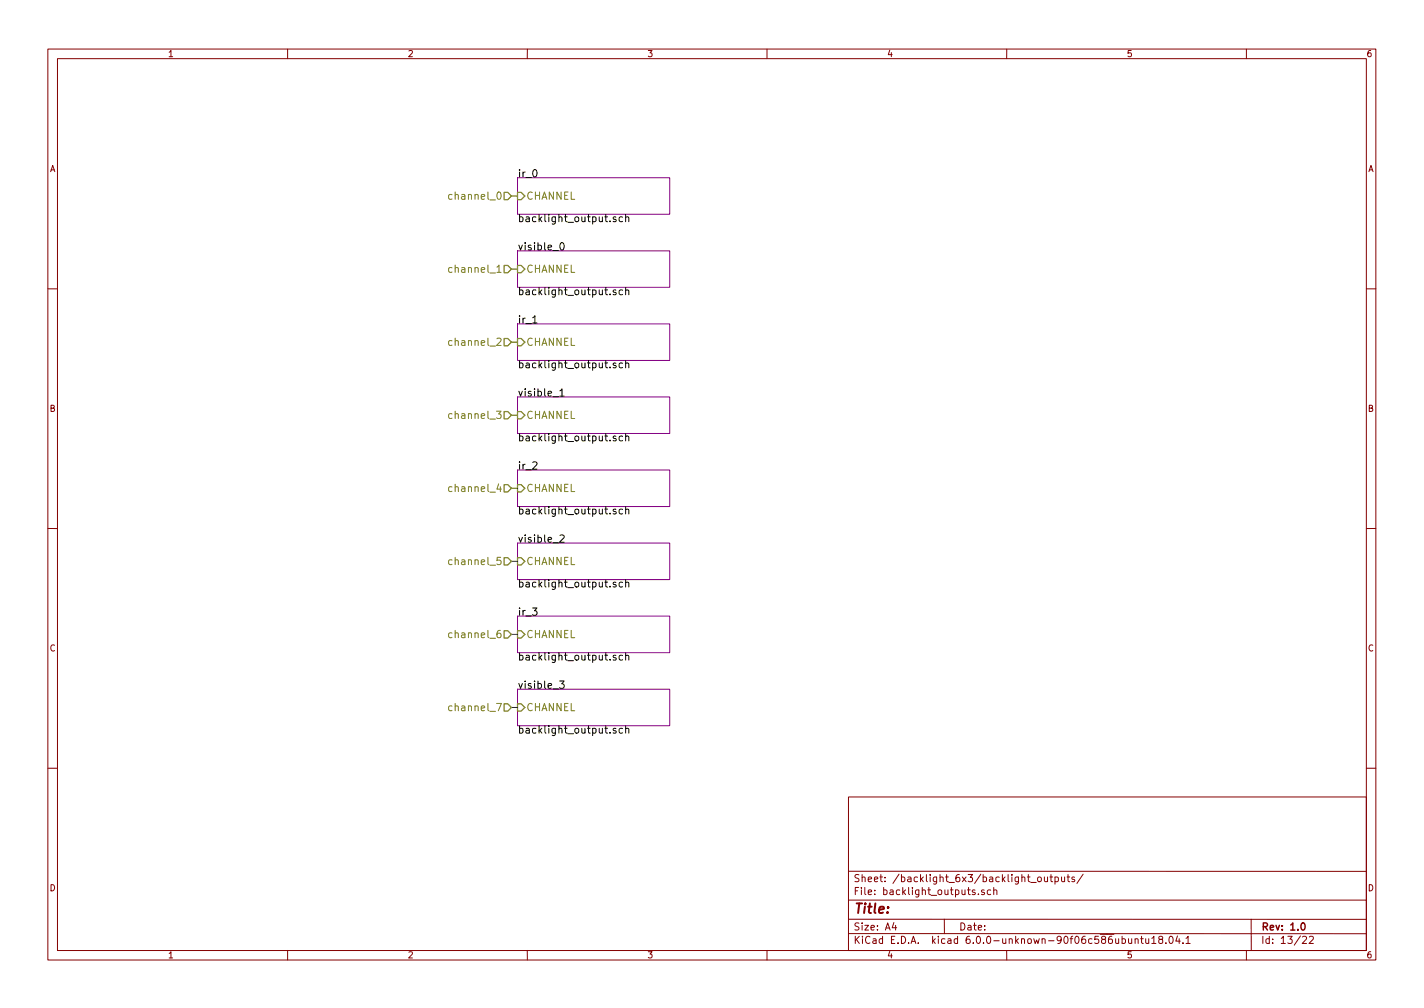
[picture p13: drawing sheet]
<svg xmlns="http://www.w3.org/2000/svg" width="297mm" height="210mm" viewBox="0 0 297 210" stroke-linecap="round" stroke-linejoin="round" font-family="sans-serif">
<defs><g id="words">
<text font-size="2.8" fill="#840000" x="178" y="190.5">Title:</text>
<g font-size="2.1" fill="#848400">
<text x="94.5" y="41.7">channel_0</text>
<text x="109.7" y="41.7">CHANNEL</text>
<text x="94.5" y="56.9">channel_1</text>
<text x="109.7" y="56.9">CHANNEL</text>
<text x="94.5" y="72.1">channel_2</text>
<text x="109.7" y="72.1">CHANNEL</text>
<text x="94.5" y="87.4">channel_3</text>
<text x="109.7" y="87.4">CHANNEL</text>
<text x="94.5" y="102.6">channel_4</text>
<text x="109.7" y="102.6">CHANNEL</text>
<text x="94.5" y="117.9">channel_5</text>
<text x="109.7" y="117.9">CHANNEL</text>
<text x="94.5" y="133.1">channel_6</text>
<text x="109.7" y="133.1">CHANNEL</text>
<text x="94.5" y="148.3">channel_7</text>
<text x="109.7" y="148.3">CHANNEL</text>
</g>
<g font-size="2.1">
<text x="107.9" y="37">ir_0</text>
<text x="107.9" y="46.3">backlight_output.sch</text>
<text x="107.9" y="52.2">visible_0</text>
<text x="107.9" y="61.6">backlight_output.sch</text>
<text x="107.9" y="67.5">ir_1</text>
<text x="107.9" y="76.8">backlight_output.sch</text>
<text x="107.9" y="82.7">visible_1</text>
<text x="107.9" y="92">backlight_output.sch</text>
<text x="107.9" y="97.9">ir_2</text>
<text x="107.9" y="107.3">backlight_output.sch</text>
<text x="107.9" y="113.2">visible_2</text>
<text x="107.9" y="122.5">backlight_output.sch</text>
<text x="107.9" y="128.4">ir_3</text>
<text x="107.9" y="137.8">backlight_output.sch</text>
<text x="107.9" y="143.7">visible_3</text>
<text x="107.9" y="153">backlight_output.sch</text>
</g>
<g font-size="2.1" fill="#840000">
<text x="178" y="184">Sheet: /backlight_6x3/backlight_outputs/</text>
<text x="178" y="186.7">File: backlight_outputs.sch</text>
<text x="178" y="196.9">KiCad E.D.A. kicad 6.0.0-unknown-90f06c586ubuntu18.04.1</text>
<text x="178" y="194.1">Size: A4</text>
<text x="200" y="194.1">Date:</text>
<text x="263" y="194.1">Rev: 1.0</text>
<text x="263" y="196.9">Id: 13/22</text>
</g>
<g font-size="1.8" fill="#840000">
<text x="35" y="11.9">1</text>
<text x="85" y="11.9">2</text>
<text x="135" y="11.9">3</text>
<text x="185" y="11.9">4</text>
<text x="235" y="11.9">5</text>
<text x="285" y="11.9">6</text>
<text x="10.4" y="35.9">A</text>
<text x="285.3" y="35.9">A</text>
<text x="10.4" y="85.9">B</text>
<text x="285.3" y="85.9">B</text>
<text x="10.4" y="135.9">C</text>
<text x="285.3" y="135.9">C</text>
<text x="10.4" y="185.9">D</text>
<text x="285.3" y="185.9">D</text>
<text x="35" y="199.9">1</text>
<text x="85" y="199.9">2</text>
<text x="135" y="199.9">3</text>
<text x="185" y="199.9">4</text>
<text x="235" y="199.9">5</text>
<text x="285" y="199.9">6</text>
</g>
</g></defs>
<g fill="none" stroke="#840000" stroke-width=".21">
<path d="M10 10.2h277v190h-277zM12 12.2h273v186.1h-273zM60 10.3v1.9M110 10.3v1.9M160 10.3v1.9M210 10.3v1.9M260 10.3v1.9M10 60.2h2M285 60.2h2M10 110.2l2 .1M287 110.2l-2 .1M10 160.2h2"/>
<path d="M177 166.2h108v32.1h-108zM285 160.2h2M60 198.2v2M110 198.2v2M160 198.2v2M177 194.7l108 .1M177 191.7l108 .1M177 187.8h108M177 181.7l108 .1M186.5 192.4l-.4 1.1h.9M186.8 193v1M197 191.7v3.1"/>
<path d="M203.4 185.7l-.4-.1-.2 .2 .1 .2 .5 .2v.3h-.6M204.1 186.5v.1M205.3 185.7l-.3-.1-.3 .2 .1 .2 .5 .2v.3h-.6M206.7 185.7l-.5-.1-.3 .3 .1 .6 .2 .1 .5-.1M207.3 185.7l.2-.1 .4 .1v.9M207.3 185.1v1.5M210 198.2v2M215 184.1h1.2M216.5 183.1l.2-.2 .4 .2v.7l-.2 .1-.4-.1zM217.9 182.9v.9l.4 .1 .2-.1M218.5 182.9v1M219 182.9h.6"/>
<path d="M219.2 182.4v1.3l.4 .2M220.1 183l.4-.1 .3 .3-.1 .6-.2 .1-.4-.1M220.1 182.9v1.5M221.4 182.9l.1 .9 .4 .1 .2-.1M222.1 182.9v1M222.6 182.9h.5M222.8 182.4v1.3l.3 .2M224.1 183l-.3-.1-.2 .2v.3l.5 .1v.3h-.5M225.9 182.3l-1.3 2M234.1 195.9l.4-.1 .3 .3-.1 .6-.2 .1-.4-.1M235.4 195.8l.1 .9 .3 .1 .3-.1M236.1 195.8v1"/>
<path d="M236.8 195.9l.2-.1 .3 .1 .1 .9M236.8 195.8v1M237.9 195.8h.6M238.1 195.3v1.3l.4 .2M239 195.8l.1 .9 .3 .1 .2-.1M239.6 195.8v1M240.3 195.7l.4-.4v1.5M240.3 196.8h.8M242 195.9l-.2-.1v-.4l.2-.1 .4 .1 .1 .4-.7 .2-.1 .2 .1 .5 .2 .1h.3l.2-.3v-.4l-.2-.2M243.2 196.7v.1M244 195.4l.2-.1a.8 .8 0 0 1 .5 .7 .8 .8 0 0 1-.5 .8l-.2-.1-.2-.5zM245.6 195.2l-.3 1.1h.9"/>
<path d="M246 195.8v1M246.8 196.7v.1M247.4 195.7l.4-.4v1.5M247.4 196.8h.9M260 198.2v2M261 191.7v6.6M271.7 195.4l.6-.1 .2 .4-.9 1.1h.9M273.1 195.4l.6-.1 .2 .1 .1 .3-1 1.1h1"/>
</g>
<path d="M271.5 192.7l.2-.2a.8 .8 0 0 1 .6 .8 .8 .8 0 0 1-.6 .7l-.3-.6z" fill="none" stroke="#840000" stroke-width=".3"/>
<path d="M107.9 37.1h31.8v7.6h-31.8zM107.9 52.3h31.8v7.6h-31.8zM107.9 67.6h31.8v7.6h-31.8zM107.9 82.8h31.8v7.6h-31.8zM107.9 98h31.8v7.7h-31.8zM107.9 113.3h31.8v7.6h-31.8zM107.9 128.5h31.8v7.6h-31.8zM107.9 143.8h31.8v7.6h-31.8z" fill="none" stroke="#840084" stroke-width=".21"/>
<g fill="none" stroke="#000" stroke-width=".21">
<path d="M116.9 50.7l.3-.1a.81 .81 0 0 1 .5 .8 .81 .81 0 0 1-.5 .7l-.3-.1-.1-.4zM128.5 45.3l-.4-.1-.2 .2 .1 .3 .5 .1v.4h-.6M129.9 45.3l-.5-.1-.3 .3 .2 .7h.6M130.5 45.4l.2-.2 .4 .1 .1 .9M130.5 44.7v1.5M130.5 60v1.5M111.1 67.4h.9M128.5 60.5h-.4l-.2 .2 .1 .2 .5 .2v.3h-.6M128.5 75.8l-.4-.1-.2 .2 .1 .2 .5 .2v.4h-.6M129.9 60.5h-.5l-.3 .3 .2 .6h.6M129.9 75.8l-.5-.1-.3 .3 .2 .7h.6M130.5 60.6l.2-.1h.4l.1 1"/>
<path d="M130.5 75.8l.2-.1 .4 .1 .1 .9M130.5 75.2v1.5M116.8 81.5l.4-.4v1.5M116.8 82.6h.9M128.5 91h-.4l-.2 .2 .1 .2 .5 .1v.4h-.6M129.9 91h-.5l-.3 .2 .2 .7h.6M130.5 91.1l.2-.1h.4l.1 1M130.5 90.4v1.6M116.8 111.7l.6-.1 .2 .1 .1 .3-1 1.1h1M128.5 106.3l-.4-.1-.2 .2 .1 .2 .5 .2v.3h-.6M129.9 106.3l-.5-.1-.3 .3 .2 .6h.6M130.5 106.3l.2-.1 .4 .1 .1 .9"/>
<path d="M130.5 105.7v1.5M128.5 121.5l-.4-.1-.2 .2 .1 .3 .5 .1v.4h-.6M128.5 136.7h-.4l-.2 .2 .1 .2 .5 .2v.3h-.6M129.9 121.5l-.5-.1-.3 .3 .2 .7h.6M129.9 136.7h-.5l-.3 .3 .2 .6h.6M130.5 121.6l.2-.2 .4 .1 .1 .9M130.5 136.8l.2-.1h.4l.1 1M130.5 120.9v1.5M130.5 136.2v1.5M116.7 142.1h1l-.5 .5 .4 .2v.6l-.2 .2-.7-.2M128.5 152l-.4-.1-.2 .2 .1 .2 .5 .2v.4h-.6M129.9 152l-.5-.1-.3 .3 .2 .7h.6"/>
<path d="M130.5 152l.2-.1 .4 .1 .1 .9M130.5 151.4v1.5"/>
</g>
<g fill="none" stroke="#848400" stroke-width=".25">
<path d="M105.2 40.1h.7l.8 .8-.8 .8h-.7zM105.2 55.4h.7l.8 .7-.8 .8h-.7zM107.9 40.1h.8l.8 .8-.8 .8h-.8zM107.9 55.4h.8l.8 .7-.8 .8h-.8zM105.2 70.6h.7l.8 .8-.8 .7h-.7zM107.9 70.6h.8l.8 .8-.8 .7h-.8zM105.2 85.8h.7l.8 .8-.8 .8h-.7zM107.9 85.8h.8l.8 .8-.8 .8h-.8zM105.2 101.1h.7l.8 .7-.8 .8h-.7zM105.2 116.3h.7l.8 .8-.8 .8h-.7zM107.9 101.1h.8l.8 .7-.8 .8h-.8zM107.9 116.3h.8l.8 .8-.8 .8h-.8z"/>
<path d="M105.2 131.6h.7l.8 .7-.8 .8h-.7zM107.9 131.6h.8l.8 .7-.8 .8h-.8zM105.2 146.8h.7l.8 .8-.8 .7h-.7zM107.9 146.8h.8l.8 .8-.8 .7h-.8z"/>
</g>
<path d="M106.7 40.9h1.2M106.7 56.1h1.2M106.7 71.4h1.2M106.7 86.6h1.2M106.7 101.8h1.2M106.7 117.1h1.2M106.7 132.3h1.2M106.7 147.6h1.2" fill="none" stroke="#008400" stroke-width=".21"/>
<path d="M94.3 40.6h-.4l-.3 .2 .1 .7h.6M94.3 55.9l-.4-.1-.3 .3 .1 .6h.6M94.3 71.1l-.4-.1-.3 .3 .1 .7h.6M94.3 86.4l-.4-.1-.3 .3 .1 .6h.6M94.3 101.6l-.4-.1-.3 .3 .1 .7h.6M94.3 116.8h-.4l-.3 .2 .1 .7h.6M94.3 132.1l-.4-.1-.3 .3 .1 .6h.6M94.3 147.3l-.4-.1-.3 .3 .1 .7h.6" fill="none" stroke="#848400" stroke-width=".21"/>
<use href="#words"/>
</svg>
